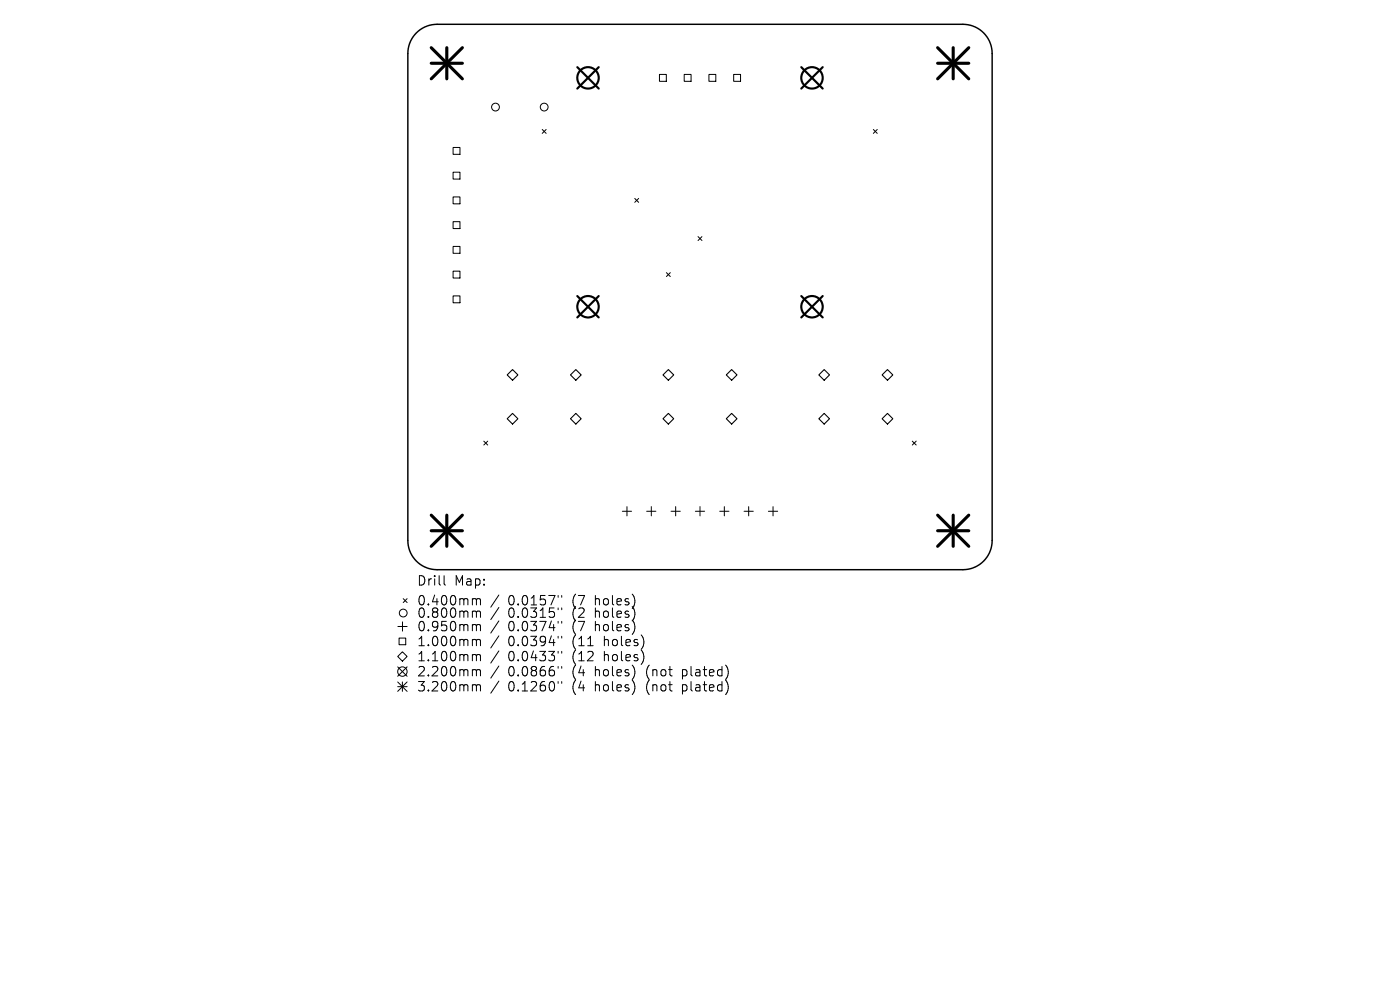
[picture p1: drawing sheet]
<svg xmlns="http://www.w3.org/2000/svg" width="297mm" height="210mm" viewBox="0 0 297 210" stroke-linecap="round" stroke-linejoin="round" font-family="sans-serif">
<defs><g id="words">
<g font-size="2.8">
<text x="88.4" y="124.5">Drill</text>
<text x="96.4" y="124.5">Map:</text>
<text x="88.4" y="128.7">0.400mm</text>
<text x="88.4" y="131.3">0.800mm</text>
<text x="107.8" y="128.7">0.0157&quot;</text>
<text x="107.8" y="131.3">0.0315&quot;</text>
<text x="121.5" y="128.7">(7</text>
<text x="121.5" y="131.3">(2</text>
<text x="126.5" y="128.7">holes)</text>
<text x="126.5" y="131.3">holes)</text>
<text x="88.4" y="134.2">0.950mm</text>
<text x="88.4" y="137.4">1.000mm</text>
<text x="107.8" y="134.2">0.0374&quot;</text>
<text x="107.8" y="137.4">0.0394&quot;</text>
<text x="121.5" y="134.2">(7</text>
<text x="121.5" y="137.4">(11</text>
<text x="126.5" y="134.2">holes)</text>
<text x="128.4" y="137.4">holes)</text>
<text x="88.4" y="140.6">1.100mm</text>
<text x="88.4" y="143.8">2.200mm</text>
<text x="107.8" y="140.6">0.0433&quot;</text>
<text x="107.8" y="143.8">0.0866&quot;</text>
<text x="121.5" y="140.6">(12</text>
<text x="121.5" y="143.8">(4</text>
<text x="126.5" y="143.8">holes)</text>
<text x="128.4" y="140.6">holes)</text>
<text x="137.6" y="143.8">(not</text>
<text x="145.4" y="143.8">plated)</text>
<text x="88.4" y="147">3.200mm</text>
<text x="107.8" y="147">0.1260&quot;</text>
<text x="121.5" y="147">(4</text>
<text x="126.5" y="147">holes)</text>
<text x="137.6" y="147">(not</text>
<text x="145.4" y="147">plated)</text>
</g>
</g></defs>
<path d="M88.3 7a6.2 6.2 0 0 1 4.4-1.8h111.6a6.2 6.2 0 0 1 6.2 6.2v103.3a6.2 6.2 0 0 1-6.2 6.1h-111.6a6.2 6.2 0 0 1-6.2-6.1v-103.3a6.2 6.2 0 0 1 1.8-4.4z" fill="none" stroke="#000" stroke-width=".31"/>
<g fill="none" stroke="#000" stroke-width=".21">
<path d="M139.9 15.8h1.5v1.4h-1.5zM145.1 15.8h1.5v1.4h-1.5zM150.4 15.8h1.5v1.4h-1.5zM155.6 15.8h1.5v1.4h-1.5zM96.1 31.3h1.5v1.4h-1.5zM96.1 36.5h1.5v1.5h-1.5zM115 27.5l.9 .8M115.9 27.5l-.9 .8M185.3 27.5l.8 .8M186.1 27.5l-.8 .8M96.1 41.8h1.5v1.4h-1.5zM96.1 47h1.5v1.5h-1.5z"/>
<path d="M96.1 52.3h1.5v1.4h-1.5zM96.1 57.5h1.5v1.5h-1.5zM134.7 42.1l.8 .8M135.5 42.1l-.8 .8M141.4 57.8l.8 .9M142.2 57.8l-.8 .9M148.1 50.2l.8 .8M148.9 50.2l-.8 .8M96.1 62.8h1.5v1.4h-1.5zM102.6 93.6l.9 .8M103.5 93.6l-.9 .8M193.5 93.6l.9 .8"/>
<path d="M194.4 93.6l-.9 .8M132 108.5h2M133 107.5v1.9M137.2 108.5h2M138.2 107.5v1.9M142.4 108.5h1.9M143.3 107.5v1.9M147.5 108.5h2M148.5 107.5v1.9M152.7 108.5h1.9M153.7 107.5v1.9M157.8 108.5h2"/>
<path d="M158.8 107.5v1.9M163 108.5h2M164 107.5v1.9M84.4 139.3l1-1 1 1-1 1zM84.4 132.9h2M84.7 135.4h1.4v1.4h-1.4zM85.4 131.9v2M85.5 127l.9 .8M86.4 127l-.9 .8M94.2 122.1v1.7l.3 .3M100.5 127l.5 .1 .1 .2M100.5 129.6l.5 .1 .1 .2"/>
<path d="M100.5 132.5l.5 .1 .1 .2M100.5 135.6l.5 .1 .1 .2M100.5 138.8l.5 .1 .1 .2M101.1 127.3l.3-.3 .4 .1 .1 1.2M101.1 127.3v1M101.1 129.9v1.1M101.1 132.8v1M101.1 135.9v1.1M101.1 139.1v1.1M101.1 129.9l.3-.3 .4 .1 .1 1.3M101.1 132.8l.3-.3 .4 .1 .1 1.2M101.1 135.9l.3-.3 .4 .1 .1 1.3"/>
<path d="M101.1 139.1l.3-.3 .4 .1 .1 1.3M105.8 126.2l-1.7 2.6M105.8 128.9l-1.7 2.5M105.8 131.7l-1.7 2.6M105.8 134.9l-1.7 2.6M105.8 138.1l-1.7 2.6M118.4 126.3v.4M118.4 129v.3M118.4 131.8v.4M118.4 135v.4M118.4 138.2v.4M119.2 126.3v.4"/>
<path d="M119.2 129v.3M119.2 131.8v.4M119.2 135v.4M119.2 138.2v.4M84.4 141.5l2 2M84.4 144.7l2 2M84.4 145.7h2M85.4 144.7v2M86.4 141.5l-2 2M86.4 144.7l-2 2M100.5 142l.5 .1 .1 .2M100.5 145.2l.5 .1 .1 .2"/>
<path d="M101.1 142.3v1.1M101.1 145.5v1.1M101.1 142.3l.3-.3 .4 .1 .1 1.3M101.1 145.5l.3-.3 .4 .1 .1 1.3M105.8 141.3l-1.7 2.6M105.8 144.5l-1.7 2.6M118.4 141.4v.4M118.4 144.6v.4M119.2 141.4v.4M119.2 144.6v.4"/>
<circle cx="105.1" cy="22.7" r=".83"/>
<circle cx="115.4" cy="22.7" r=".83"/>
<circle cx="85.5" cy="130" r=".83"/>
<circle cx="85.4" cy="142.5" r="1"/>
</g>
<path d="M107.6 79.5l1.1-1.1 1.2 1.1-1.2 1.2zM121 79.5l1.2-1.1 1.1 1.1-1.1 1.2zM140.7 79.5l1.1-1.1 1.1 1.1-1.1 1.2zM154.1 79.5l1.1-1.1 1.2 1.1-1.2 1.2zM173.7 79.5l1.1-1.1 1.2 1.1-1.2 1.2zM188.3 78.4l1.1 1.1-1.1 1.2-1.2-1.2zM107.6 88.8l1.1-1.1 1.2 1.1-1.2 1.2zM121 88.8l1.2-1.1 1.1 1.1-1.1 1.2zM141.8 87.7l1.1 1.1-1.1 1.2-1.1-1.2zM155.2 87.7l1.2 1.1-1.2 1.2-1.1-1.2zM173.7 88.8l1.1-1.1 1.2 1.1-1.2 1.2zM188.3 87.7l1.1 1.1-1.1 1.2-1.2-1.2z" fill="none" stroke="#000" stroke-width=".23"/>
<g fill="none" stroke="#000" stroke-width=".45">
<path d="M122.5 14.2l4.5 4.6M127 14.2l-4.5 4.6M170 14.2l4.5 4.6M174.5 14.2l-4.5 4.6M122.5 62.8l4.5 4.5M127 62.8l-4.5 4.5M170 62.8l4.5 4.5M174.5 62.8l-4.5 4.5"/>
<circle cx="124.7" cy="16.5" r="2.27"/>
<circle cx="172.3" cy="16.5" r="2.27"/>
<circle cx="124.7" cy="65.1" r="2.27"/>
<circle cx="172.3" cy="65.1" r="2.27"/>
</g>
<g fill="none" stroke="#000" stroke-width=".66">
<path d="M91.5 10.1l6.6 6.6M91.5 13.4h6.6M94.8 10.1v6.6M98.1 10.1l-6.6 6.6M198.9 13.4h6.6M198.9 10.1l6.6 6.6M202.2 10.1v6.6M205.5 10.1l-6.6 6.6M91.5 109.3l6.6 6.6M91.5 112.6h6.6M94.8 109.3v6.6M98.1 109.3l-6.6 6.6"/>
<path d="M198.9 112.6h6.6M198.9 109.3l6.6 6.6M202.2 109.3v6.6M205.5 109.3l-6.6 6.6"/>
</g>
<use href="#words"/>
</svg>
